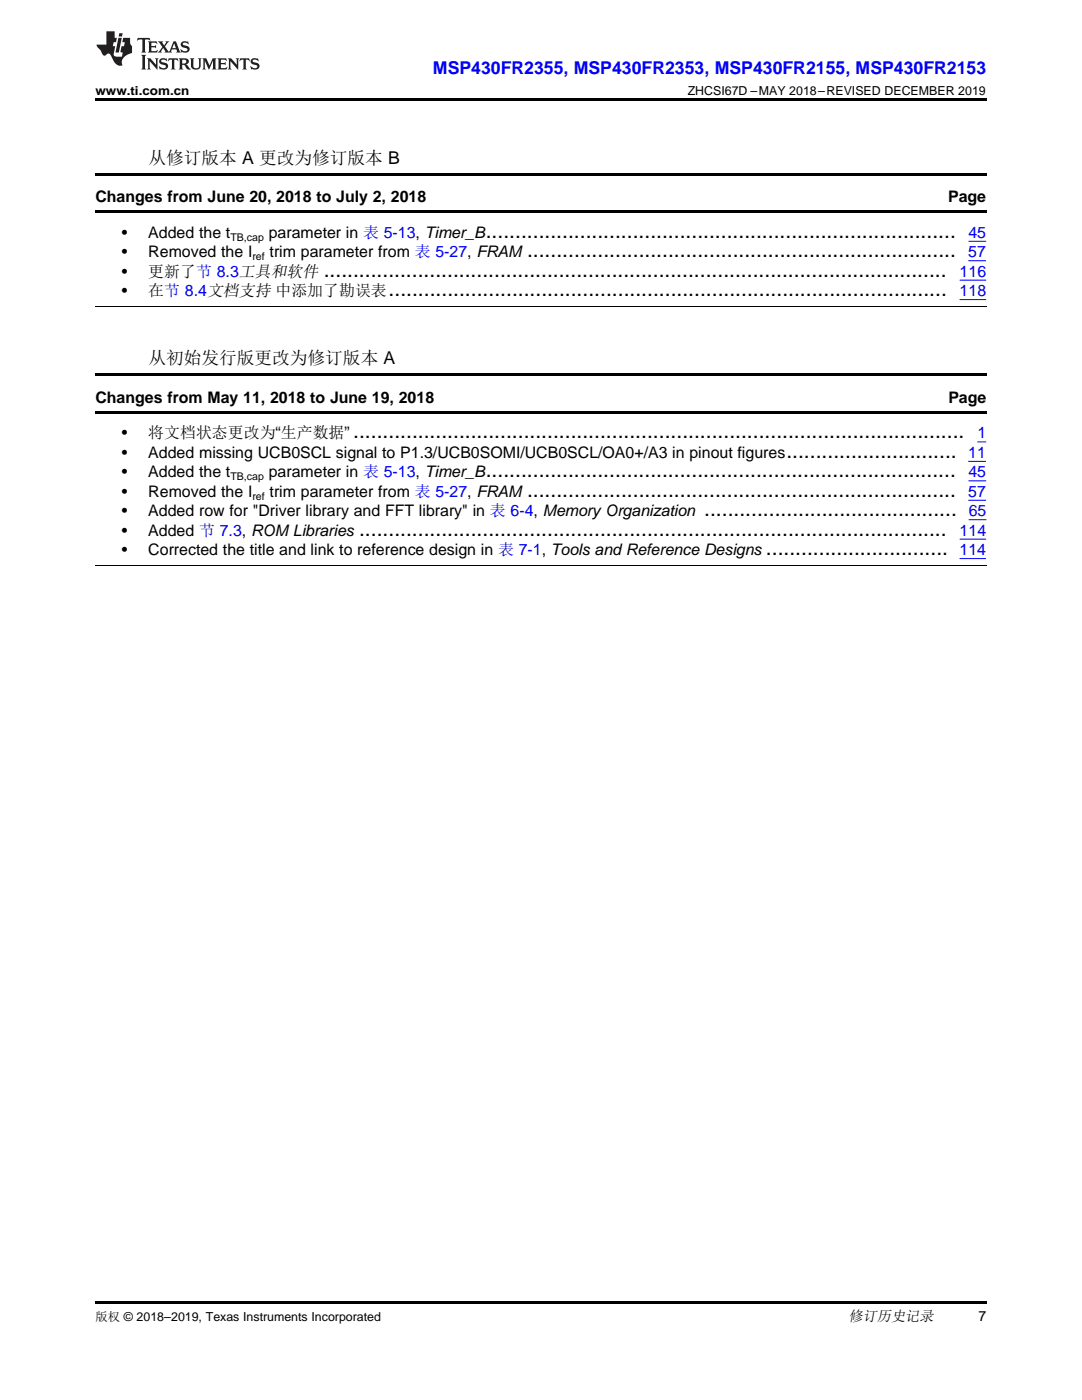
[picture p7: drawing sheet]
<svg xmlns="http://www.w3.org/2000/svg" width="216mm" height="279mm" viewBox="0 0 216 279" stroke-linecap="round" stroke-linejoin="round" font-family="sans-serif">
<defs><g id="words">
<g font-size="4.2">
<text x="96.9" y="47.4">................................................................................</text>
<text x="105.2" y="51.3">.........................................................................</text>
<text x="64.6" y="55.2">..........................................................................................................</text>
<text x="77.5" y="59.1">...............................................................................................</text>
<text x="70.5" y="87.5">........................................................................................................</text>
<text x="96.9" y="95.2">................................................................................</text>
<text x="156.9" y="91.4">.............................</text>
<text x="105.2" y="99.1">.........................................................................</text>
<text x="71.6" y="106.9">....................................................................................................</text>
<text x="140.5" y="103">...........................................</text>
<text x="152.8" y="110.8">...............................</text>
</g>
<text font-size="3.5" fill="#00f" x="86.4" y="14.8">MSP430FR2355, MSP430FR2353, MSP430FR2155, MSP430FR2153</text>
<g font-size="3.5">
<text x="29.6" y="32.6">从修订版本 A 更改为修订版本 B</text>
<text x="29.6" y="72.7">从初始发行版更改为修订版本 A</text>
</g>
<g font-size="3.2">
<text x="19" y="40.4">Changes from June 20, 2018 to July 2, 2018</text>
<text x="189.2" y="40.4">Page</text>
<text x="24.3" y="47.4">•</text>
<text x="29.6" y="47.4">Added the t</text>
<text x="53.6" y="47.4">parameter in 表 5-13, Timer_B</text>
<text x="24.3" y="51.3">•</text>
<text x="29.6" y="51.3">Removed the I</text>
<text x="53.8" y="51.3">trim parameter from 表 5-27, FRAM</text>
<text x="24.3" y="55.2">•</text>
<text x="24.3" y="59.1">•</text>
<text x="29.6" y="55.2">更新了节 8.3工具和软件</text>
<text x="29.6" y="59.1">在节 8.4文档支持 中添加了勘误表</text>
<text x="19" y="80.4">Changes from May 11, 2018 to June 19, 2018</text>
<text x="189.2" y="80.4">Page</text>
<text x="24.3" y="87.5">•</text>
<text x="29.6" y="87.5">将文档状态更改为“生产数据”</text>
<text x="24.3" y="91.4">•</text>
<text x="24.3" y="95.2">•</text>
<text x="29.6" y="91.4">Added missing UCB0SCL signal to P1.3/UCB0SOMI/UCB0SCL/OA0+/A3 in pinout figures</text>
<text x="29.6" y="95.2">Added the t</text>
<text x="53.6" y="95.2">parameter in 表 5-13, Timer_B</text>
<text x="24.3" y="99.1">•</text>
<text x="29.6" y="99.1">Removed the I</text>
<text x="53.8" y="99.1">trim parameter from 表 5-27, FRAM</text>
<text x="24.3" y="103">•</text>
<text x="24.3" y="106.9">•</text>
<text x="29.6" y="103">Added row for &quot;Driver library and FFT library&quot; in 表 6-4, Memory Organization</text>
<text x="29.6" y="106.9">Added 节 7.3, ROM Libraries</text>
<text x="24.3" y="110.8">•</text>
<text x="29.6" y="110.8">Corrected the title and link to reference design in 表 7-1, Tools and Reference Designs</text>
</g>
<g font-size="3.2" fill="#00f">
<text x="193.2" y="47.4">45</text>
<text x="193.2" y="51.3">57</text>
<text x="191.5" y="59.1">118</text>
<text x="191.5" y="55.2">116</text>
<text x="195" y="87.5">1</text>
<text x="193.2" y="91.4">11</text>
<text x="193.2" y="95.2">45</text>
<text x="193.2" y="99.1">57</text>
<text x="191.5" y="106.9">114</text>
<text x="193.3" y="103">65</text>
<text x="191.5" y="110.8">114</text>
</g>
<text font-size="2.9" x="169.3" y="263.6">修订历史记录</text>
<text font-size="2.8" x="195.3" y="263.6">7</text>
<g font-size="2.5">
<text x="19" y="19">www.ti.com.cn</text>
<text x="137.2" y="19">ZHCSI67D –MAY 2018–REVISED DECEMBER 2019</text>
<text x="19" y="263.6">版权 © 2018–2019, Texas Instruments Incorporated</text>
</g>
<g font-size="2.1">
<text x="46" y="48.1">TB,cap</text>
<text x="50.4" y="52">ref</text>
<text x="46" y="95.9">TB,cap</text>
<text x="50.4" y="99.8">ref</text>
</g>
</g></defs>
<path d="M19 34.5h177.8v.5h-177.8zM19 19.5h177.8v.5h-177.8zM19 42h177.8v.5h-177.8zM19 74.5h177.8v.5h-177.8zM19 82h177.8v.5h-177.8zM19 259.7h177.8v.5h-177.8z" fill="#000"/>
<path d="M19 61.2h177.8M19 112.9h177.8" fill="none" stroke="#000" stroke-width=".2"/>
<g fill="#231f20">
<path d="M27.5 7.6l-.1 .5 .4-.2h.6v.1v2.1l-.2 .4h1l-.3-.4v-2.1l.1-.1h.5l.5 .2-.2-.5zM29.5 8.3l.2 .3v1.5l-.2 .4h1.8l.2-.6a1.04 1.04 0 0 1-1.3 .2v-.7h.6l.3 .2v-.6l-.3 .2h-.6v-.6l.8-.1 .4 .3-.2-.5zM31.5 8.3l.9 1.1-.9 1.1h.8l-.2-.2 .5-.7 .4 .7-.2 .2h1.5l-.1-.2 .1-.4h.9l.1 .4-.2 .2h1l-.3-.3-.7-1.9h-.5l-.9 2-.8-1 .9-1h-.8l.1 .3-.3 .5-.4-.6 .2-.2zM34.7 8.6l.4 1h-.7zM36.3 8.4a.63 .63 0 0 0-.2 .7 .63 .63 0 0 0 .6 .4l.6 .2 .1 .2a.75 .75 0 0 1-.7 .4 .75 .75 0 0 1-.6-.5l.1 .7 .1-.1a1.11 1.11 0 0 0 1.5-.6 1.13 1.13 0 0 0-1.2-.8l-.1-.4a1.04 1.04 0 0 1 1.2 .2l-.2-.5-.1 .1-.5-.2zM28.2 10.9l.2 .4v2.2l-.2 .4h1l-.3-.4v-2.2l.3-.4zM29.3 11.6l.3 .4v1.5l-.3 .4h.8l-.2-.4v-1.3l1.5 1.7v-1.9l.2-.4h-.7l.2 .4v.9l-1.1-1.3zM32 11.8a.62 .62 0 0 0-.2 .7 .62 .62 0 0 0 .6 .4l.6 .1 .1 .3a.76 .76 0 0 1-.7 .3 .76 .76 0 0 1-.6-.4l.1 .7 .1-.1a1.11 1.11 0 0 0 1.5-.6 1.13 1.13 0 0 0-1.2-.8l-.1-.4a1.04 1.04 0 0 1 1.2 .2l-.2-.6-.1 .1-.5-.1zM33.7 11.6l-.2 .6a.61 .61 0 0 1 .8-.3v1.6l-.2 .4h.9l-.2-.4v-1.6a.63 .63 0 0 1 .8 .3l-.2-.6zM35.6 11.6l.3 .4v1.5l-.3 .4h1l-.2-.2v-.8l.5 .2a.76 .76 0 0 0 1.2 .7l-1-1a.58 .58 0 0 0 .6-.5 .58 .58 0 0 0-.5-.6zM36.4 11.9h.1a.45 .45 0 0 1 .5 .1 .45 .45 0 0 1 .1 .5l-.7 .2zM37.9 11.6l.2 .2a2.17 2.17 0 0 0 .3 1.9 .99 .99 0 0 0 1.6-.6v-1.1l.2-.4h-.7l.2 .2a1.92 1.92 0 0 1-.2 1.8 .6 .6 0 0 1-.9-.5v-1.1l.2-.4zM40.4 11.6l.2 .4v1.5l-.2 .4h.7l-.2-.4v-1.4l.8 1.8 .8-1.8v1.4l-.2 .4h.9l-.2-.4v-1.5l.2-.4h-.8l-.6 1.5-.6-1.5zM43.4 11.6l.2 .4v1.5l-.2 .4h1.8l.2-.6a1.04 1.04 0 0 1-1.3 .1v-.6h.5l.4 .2v-.6l-.4 .2h-.5v-.7h.8l.3 .3-.1-.6zM45.5 11.6l.2 .4v1.5l-.2 .4h.7l-.2-.4v-1.3l1.5 1.7v-1.9l.2-.4h-.7l.2 .4v.9l-1.1-1.3zM47.9 11.6l-.1 .6a.61 .61 0 0 1 .8-.3v1.6l-.3 .4h1l-.3-.4 .1-1.6a.63 .63 0 0 1 .7 .3l-.1-.6zM50.2 11.8a.62 .62 0 0 0-.2 .7 .62 .62 0 0 0 .6 .4l.6 .1 .2 .3a.76 .76 0 0 1-.8 .3 .76 .76 0 0 1-.6-.4l.1 .7 .2-.1a1.11 1.11 0 0 0 1.5-.6 1.13 1.13 0 0 0-1.3-.8l-.1-.4a1.04 1.04 0 0 1 1.2 .2l-.1-.6-.2 .1-.5-.1z"/>
<path d="M21.2 6.3v2.6h-1.9l.1 .4 .7 .9a.91 .91 0 0 0 1 .8 .56 .56 0 0 1 .5-.3 .56 .56 0 0 1 .5 .3l.4 .8a1.53 1.53 0 0 0 1.9 1.2 1.54 1.54 0 0 1 1-2.1l.9-.3v-1.4a1.52 1.52 0 0 1-.3-1.6h-1.4l-.2 .8h.5l-.2 .8h-.4l-.2 1v.2l.4 .1-.2 .8a1.93 1.93 0 0 1-1.6-.3l.3-1.8h-.5l.2-.8h.4l.2-.8h-.4v-1.3zM23.6 7.6l-.6 2.9h.7l.6-2.9zM23.8 6.6l-.1 .7h.6l.2-.7z"/>
</g>
<path d="M191.5 55.9h5.3M191.5 59.8h5.3M193.2 52h3.5M193.3 48.2h3.5M193.2 92.1h3.5M193.2 99.8h3.5M193.3 96h3.5M195 88.2h1.8M191.5 111.5h5.2M191.5 107.6h5.3M193.3 103.7h3.5" fill="none" stroke="#00f" stroke-width=".2"/>
<use href="#words"/>
</svg>
